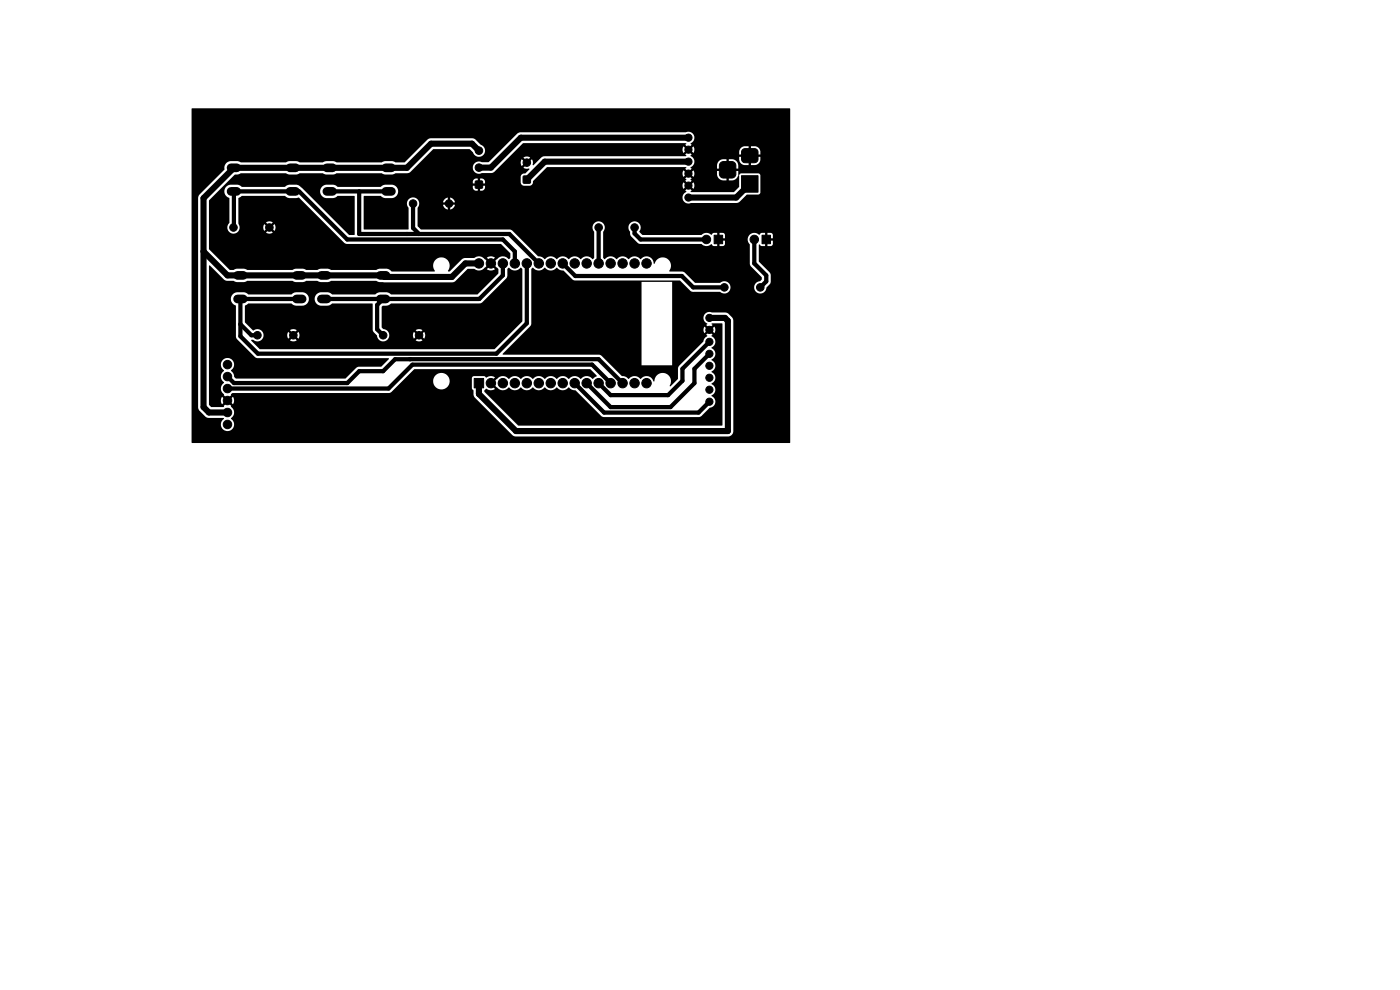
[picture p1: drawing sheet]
<svg xmlns="http://www.w3.org/2000/svg" width="297mm" height="210mm" viewBox="0 0 297 210" stroke-linecap="round" stroke-linejoin="round" font-family="sans-serif">
<g fill="#000" stroke="#000" stroke-width=".21">
<path d="M100.9 38.4h1.4v1.5h-1.4zM111 37.4h1.5v1.4h-1.5zM152.9 34.5l.5-.2h1.8a.88 .88 0 0 1 .9 .8v1.8a.88 .88 0 0 1-.9 .9h-1.7a.88 .88 0 0 1-.9-.9v-1.9zM157.3 37.3h3.5v3.5h-3.5zM157.5 31.8l.6-.3h2l.4 .2 .3 .6v1.5l-.1 .4-.6 .3h-2l-.5-.1-.3-.6v-1.5zM151.5 49.9h1.8v1.8h-1.8zM161.7 49.9h1.8v1.8h-1.8zM100.6 80.3h2v2h-2z"/>
<circle cx="101.6" cy="32" r=".8"/>
<circle cx="101.6" cy="35.6" r=".8"/>
<circle cx="111.8" cy="34.5" r=".8"/>
<circle cx="146" cy="34.3" r=".76"/>
<circle cx="146" cy="36.8" r=".76"/>
<circle cx="146" cy="39.4" r=".76"/>
<circle cx="146" cy="31.7" r=".76"/>
<circle cx="146" cy="29.2" r=".76"/>
<circle cx="49.5" cy="48.3" r=".8"/>
<circle cx="57.1" cy="48.3" r=".8"/>
<circle cx="87.6" cy="43.2" r=".8"/>
<circle cx="95.2" cy="43.2" r=".8"/>
<circle cx="101.6" cy="55.9" r="1"/>
<circle cx="104.1" cy="55.9" r="1"/>
<circle cx="106.7" cy="55.9" r="1"/>
<circle cx="109.2" cy="55.9" r="1"/>
<circle cx="111.8" cy="55.9" r="1"/>
<circle cx="114.3" cy="55.9" r="1"/>
<circle cx="116.8" cy="55.9" r="1"/>
<circle cx="119.4" cy="55.9" r="1"/>
<circle cx="121.9" cy="55.9" r="1"/>
<circle cx="124.5" cy="55.9" r="1"/>
<circle cx="127" cy="55.9" r="1"/>
<circle cx="127" cy="48.3" r=".8"/>
<circle cx="129.5" cy="55.9" r="1"/>
<circle cx="132.1" cy="55.9" r="1"/>
<circle cx="134.6" cy="55.9" r="1"/>
<circle cx="134.6" cy="48.3" r=".8"/>
<circle cx="137.2" cy="55.9" r="1"/>
<circle cx="146" cy="41.9" r=".76"/>
<circle cx="149.9" cy="50.8" r=".9"/>
<circle cx="160" cy="50.8" r=".9"/>
<circle cx="48.3" cy="79.9" r=".9"/>
<circle cx="48.3" cy="77.3" r=".9"/>
<circle cx="54.6" cy="71.1" r=".8"/>
<circle cx="62.2" cy="71.1" r=".8"/>
<circle cx="81.3" cy="71.1" r=".8"/>
<circle cx="88.9" cy="71.1" r=".8"/>
<circle cx="150.5" cy="70" r=".76"/>
<circle cx="150.5" cy="67.4" r=".76"/>
<circle cx="150.5" cy="75.1" r=".76"/>
<circle cx="150.5" cy="72.5" r=".76"/>
<circle cx="150.5" cy="77.6" r=".76"/>
<circle cx="153.7" cy="61" r=".8"/>
<circle cx="161.3" cy="61" r=".8"/>
<circle cx="48.3" cy="90" r=".9"/>
<circle cx="48.3" cy="82.4" r=".9"/>
<circle cx="48.3" cy="87.5" r=".9"/>
<circle cx="48.3" cy="85" r=".9"/>
<circle cx="104.1" cy="81.3" r="1"/>
<circle cx="106.7" cy="81.3" r="1"/>
<circle cx="109.2" cy="81.3" r="1"/>
<circle cx="111.8" cy="81.3" r="1"/>
<circle cx="114.3" cy="81.3" r="1"/>
<circle cx="116.8" cy="81.3" r="1"/>
<circle cx="119.4" cy="81.3" r="1"/>
<circle cx="121.9" cy="81.3" r="1"/>
<circle cx="124.5" cy="81.3" r="1"/>
<circle cx="127" cy="81.3" r="1"/>
<circle cx="129.5" cy="81.3" r="1"/>
<circle cx="132.1" cy="81.3" r="1"/>
<circle cx="134.6" cy="81.3" r="1"/>
<circle cx="137.2" cy="81.3" r="1"/>
<circle cx="150.5" cy="85.2" r=".76"/>
<circle cx="150.5" cy="82.7" r=".76"/>
<circle cx="150.5" cy="80.1" r=".76"/>
</g>
<g fill="none" stroke="#000" stroke-width="1.8">
<path d="M49 35.6h1.2M61.5 35.6h1.2M69.3 35.6h1.2M81.8 35.6h1.2M49 40.6h1.2M50.4 58.4h1.2M61.5 40.6h1.2M62.9 58.4h1.2M68.2 58.4h1.2M69.3 40.6h1.2M80.7 58.4h1.2M81.8 40.6h1.2"/>
<path d="M50.4 63.4h1.2M62.9 63.4h1.2M68.2 63.4h1.2M80.7 63.4h1.2"/>
</g>
<g fill="none" stroke="#000" stroke-width=".9">
<path d="M49.5 48.3l.1-7.7h13.9l10.2 10.2h33l2.5 2.5v2.6M69.9 40.6h12.5M76.2 40.6v9h31.9l6.2 6.3M87.6 43.2v5.2l1.3 1.2M106.7 55.9v2.5l-5 5h-20.4l-1.3 1.3v5.2l1.3 1.2M111.8 55.9v12.7l-6.5 6.4h-50.6l-3.7-3.7v-7.9h12.5M119.4 55.9l2.7 2.7h22.5l2.5 2.4h6.6M127 48.3v7.6M134.6 48.3v1.2l1.3 1.3h14M160 50.8v5.1l2.6 2.5v1.3l-1.3 1.3M48.3 79.9l1.3 1.4h24.1l2.5-2.6h5.1l2.5-2.5h43.2l5.1 5.1M51 68.8l2.3 2.3h1.3"/>
<path d="M68.6 63.4h12.5M87 76.2h.1M150.5 75.1l-3.2 3.1v3.1l-5.1 5.1h-12.7l-5-5.1M150.5 72.5l-5.7 5.7v2.6l-3.1 3h-12.2l-2.5-2.5M121.9 81.3l6.3 6.2h20l2.3-2.3M129.5 81.3l-3.9-3.9h-38.1l-5.1 5h-34.1"/>
</g>
<path d="M101.6 32l-1.5-1.5h-8.7l-5.1 5.1h-36.7l-6.4 6.4v44.4l1.1 1.1h4M146 29.2h-35.5l-6.4 6.4h-2.5M146 34.3h-30.4l-3.8 3.8M159.1 39l-2.9 2.9h-10.2M43.2 53.3l5.1 5.1h33l.3 .3h14.3l2.8-2.8h2.9M150.5 67.4h3.3l.6 .7v23.3h-44.9l-7.9-7.8v-2.3" fill="none" stroke="#000" stroke-width="1.3"/>
<path d="M40.7 23h126.8l.1 .1v70.9l-126.9-.1-.1-7.5h1.4l.3 .7 1.6 1.5 3.6 .1a1.44 1.44 0 0 0-.3 2.3 1.44 1.44 0 0 0 2.3-.3 1.57 1.57 0 0 0-.5-2 1.53 1.53 0 0 0 0-2.5l.1-.1-.8-.8 .3-.3 .8 .8 .2-.6v-.7l-.2-.3-.8 .7-.3-.3 1-1.2h33.2l.5-.2 2.2-2.2h6.7a1.76 1.76 0 0 0 2.7 1.4 1.76 1.76 0 0 0 0-3 1.76 1.76 0 0 0-2.7 1.3v.3h-6.7l2.7-2.7h37.3l1.4 1.4-.8 .7a1.71 1.71 0 0 0-2.6 0 1.64 1.64 0 0 0-2.6 0 1.64 1.64 0 0 0-2.5 0 1.64 1.64 0 0 0-2.6 0 1.64 1.64 0 0 0-2.5 0 1.64 1.64 0 0 0-2.5 0 1.64 1.64 0 0 0-2.6 0 1.53 1.53 0 0 0-2.4 0l-.9 .7-.3-.3 .7-.8a1.77 1.77 0 0 0-1.9 .1l-.5-.3h-2.1l-.3 .2-.1 2.3 .3 .5 .1 1.2 8.2 8.3 .5 .3h45.5l.6-.4 .3-.7v-23.7l-.3-.5-1.1-.9-3.2-.1a1.3 1.3 0 0 0-1.7 .7 1.3 1.3 0 0 0 .8 1.7l-.3 .2 .7 .7-.4 .4-.7-.7a1.24 1.24 0 0 0 0 1.4l.7-.7 .4 .4-.7 .6 .2 .2v.2a1.36 1.36 0 0 0-.8 1.1l-5.2 5.2-.2 .4v2.3l-1.5 1.5h-.2a1.81 1.81 0 0 0-1-2.7 1.81 1.81 0 0 0-2.3 1.7h-.2a1.59 1.59 0 0 0-2.7-.5 1.63 1.63 0 0 0-2.6 0 1.77 1.77 0 0 0-1.4-.7l-4.3-4.2-.4-.3h-20.5v-.2l5.9-6.1 .1-9.1h23.4v17.7h6.5v-17.7h-29.9v-2.7l.4-.3a1.63 1.63 0 0 0 2.5 0 1.63 1.63 0 0 0 2.5 0 1.77 1.77 0 0 0 1.5 .6l1.8 1.9 .6 .2h22.2l2.6 2.4h5.9a1.32 1.32 0 0 0 1.9 0 1.32 1.32 0 0 0 0-1.9 1.32 1.32 0 0 0-1.9 0h-5.2l-2.5-2.3-3-.2a1.81 1.81 0 0 0-.6-2.7 1.81 1.81 0 0 0-2.6 1.2l-.1-.1a1.58 1.58 0 0 0-1.1-1.5 1.58 1.58 0 0 0-1.7 .6 1.63 1.63 0 0 0-2.6 0 1.63 1.63 0 0 0-2.5 0 1.63 1.63 0 0 0-2.6 0l-.2-.3v-5.5l.3-.9h5l.5 1.8 1.5 1.4 .4 .2 13.1 .1a1.51 1.51 0 0 0 2.2 0l.4 .4h.8v-1h.4v1l.9-.1 .3-.3v-.8h-1l.1-.2h5.7l.1 .5 .4 .6v4.4l2.5 2.6a.91 .91 0 0 1-1 .9 1.31 1.31 0 0 0 .1 2.3 1.31 1.31 0 0 0 1.9-1.1l.9-1v-1.8l-.2-.4-2.3-2.3v-3.5l.1-.2 .5 .4h.7v-1h.5v1l.9-.1 .3-.3v-.8h-1.1v-.4h1.1v-.8l-.4-.4h-.8v1h-.5v-1h-.7l-.5 .4a1.51 1.51 0 0 0-1.5-.3 1.51 1.51 0 0 0-1 1.3h-5.7l-.1-.2h1v-.8l-.3-.3-.9-.1v1h-.4v-1h-.8l-.4 .4a1.66 1.66 0 0 0-2.2 0h-12.5l-.6-.6a1.39 1.39 0 0 0 0-1.6 1.39 1.39 0 0 0-1.5-.6l-.7 .6-.2 .7h-5a1.32 1.32 0 0 0-1.8-1.2 1.32 1.32 0 0 0-.5 2.1v5.5l-.2 .3a1.71 1.71 0 0 0-2.6 0 1.63 1.63 0 0 0-2.6 0 1.63 1.63 0 0 0-2.5 0 1.63 1.63 0 0 0-2.6 0l-.6-.5-.8-.2-5.4-5.4-.5-.2h-18.9l-.7-.8v-3.8l.3-.7h5.1l.3 .6 .7 .5v-1h.5v1l.7-.5 .3-.6h-.9v-.5h.9l-.3-.6-.7-.4v1h-.5v-1l-.7 .4-.3 .6h.9v.5h-6a1.32 1.32 0 0 0-1.7-1.5 1.32 1.32 0 0 0-.5 2.2l-.1 4.6h-9.4v-7.1h3.5l.8 .4h1.6a1.43 1.43 0 0 0 1.3-1 1.43 1.43 0 0 0-.6-1.6h16.5v.4a.81 .81 0 0 0 1.1 .7v-1.1h-17.6l-.6-.2h-1.4l-1.1 .4h-9l-.8-.4h-1.6a1.43 1.43 0 0 0-1.4 1.4 1.43 1.43 0 0 0 1.3 1.4h1.6l.9-.4h3.5v8.2h-1.2l-9.9-9.9-.8-.6-2-.1-.9 .4h-9.1l-.7-.4h-1.6a1.48 1.48 0 0 0-1.4 1.3 1.48 1.48 0 0 0 1.1 1.6l-.1 5.2a1.31 1.31 0 0 0 .4 2.2 1.31 1.31 0 0 0 1.8-1.2h5l.3 .7 .7-.7 .3 .4-.7 .6a1.28 1.28 0 0 0 1.5 0l-.7-.6 .3-.4 .7 .7 .2-.3v-.7l-.2-.5-.7 .7-.3-.3 .7-.7a1.28 1.28 0 0 0-1.5 0l.7 .7-.3 .3-.7-.7-.3 .8h-5l-.2-.9v-5.4l.7-.4h9.1l1 .4 2-.1 9.6 9.6 .5 .2 32.7 .1 2 1.9v1.1a.38 .38 0 0 1-.4 .1 .38 .38 0 0 1-.3-.3 1.51 1.51 0 0 0-2 .4l-.9 .7-.3-.3 .7-.8a1.49 1.49 0 0 0-1.7 .1l.7 .7-.4 .3-.7-.7a1.72 1.72 0 0 0-2.3-.3l-2.3 .1-2.9 2.8-.4-.1a1.78 1.78 0 0 0-.2-2.5 1.78 1.78 0 0 0-2.5 .1 1.78 1.78 0 0 0-.1 2.4l-9.1 .1-.6-.5-.5-.1h-1.6l-.6 .3h-9.5l-.8-.3h-1.6l-.6 .3h-2.3l-.8-.3h-1.5l-.7 .3h-9.5l-.8-.3h-1.4l-.8 .3-.8-.1-4.4-4.4 .1-10.3 3.3-3.4h53.6l.1 .3h.4v1.1a.85 .85 0 0 0 1.1-1.1h-1.1a.3 .3 0 0 0 0-.5 .3 .3 0 0 0-.5 .2h-53.6l.2-.2h53.5v-1h.4v1h1.1a.85 .85 0 0 0-1.1-1 1.26 1.26 0 0 0-1.4 .4l-.1 .6h-52.4l1.9-1.8 1.3-.3h9.5l.8 .2h1.6l.6-.2h4.9l.7 .2h1.6l.6-.2h9.6l.7 .2h1.4l.8-.2 2.7-.1 .5-.2 .9-.9h12.3a1.32 1.32 0 0 0 1.9 1.1l2.4-.1 2.2-2.1h3.7l.2 .7 .7-.7-.7-.7-.2 .7h-3.7l1.1-1.1h3.1l.8 .7 .7-.7-.7-.2-.8 .2h-3.1l3.1-3h34.5l.1 .1-.2 .2 .6 .7-.3 .3-.7-.6-.1 .2-.1 .7 .2 .4 .7-.6 .3 .3-.6 .7 .2 .1-.1 .2h-30l-.7 .3-1.7 1.7-.1-.1v-.7l-.2-.5-.7 .8a.3 .3 0 0 0-.3-.4 .3 .3 0 0 0-.3 .3 .3 .3 0 0 0 .3 .3l-.8 .8 .5 .2 .7-.1 .1 .2-.8 .9h-.3a.74 .74 0 0 0-.7 .7v1.3l.2 .4 .5 .2h1.2a.87 .87 0 0 0 .7-1l3-3h29.4l.1 .2-.2 .2 .6 .6-.3 .4-.7-.7-.2 .9 .2 .5 .7-.6 .3 .3-.6 .7 .2 .2-.2 .2 .6 .7-.3 .3-.7-.6-.2 .7 .2 .7 .7-.7 .3 .4-.6 .6 .2 .3a1.28 1.28 0 0 0-.7 1.7 1.28 1.28 0 0 0 1.7 .7l9.8-.1 .6-.2 1.5-1.5h2.4l.3-.2 .1-.3v-3.8l-.4-.2h-3.6l-.6 .4-.1-.2v-.7h-1.7v-.5h1.7v-.8a1.37 1.37 0 0 0-1.3-1.2h-.7v.8h-.5v-.8h-.7a1.37 1.37 0 0 0-1.3 1.3v.7h1.8v.5h-1.8v.7a1.37 1.37 0 0 0 1.3 1.3h.7v-.8h.5v.8h.7a1.57 1.57 0 0 0 1.4-1.1l.1 .1v2.3l-1.1 1.2h-9.1l-.1-.2 .2-.2-.6-.6 .3-.4 .7 .7a1.24 1.24 0 0 0 0-1.4l-.7 .6-.3-.3 .6-.7-.2-.2 .2-.2-.6-.7 .3-.3 .7 .6a1.24 1.24 0 0 0 0-1.4l-.7 .7-.3-.4 .6-.6-.2-.2a1.38 1.38 0 0 0 .8-1.3 1.38 1.38 0 0 0-.8-1.3l.2-.2h10.9v.5h-.8v.5a1.24 1.24 0 0 0 1.2 1.2h.8v-1.5h.5v1.5h.8a1.24 1.24 0 0 0 1.2-1.2v-.5h-.8v-.5h.8a1.46 1.46 0 0 0-.6-1.6l-1.4-.2v1.5h-.5v-1.5h-.8a1.24 1.24 0 0 0-1.2 1.2v.6h-10.1l-.6-.7 .3-.3 .7 .6a1.24 1.24 0 0 0 0-1.3l-.7 .6-.3-.3 .6-.7-.2-.2a1.31 1.31 0 0 0 .7-1.7 1.31 1.31 0 0 0-1.7-.7h-35.2l-.6 .3-6 6h-1.5a1.32 1.32 0 0 0-1.9 1.2h-12.3l3.9-4h7.7l.7 .7a1.31 1.31 0 0 0 2.2 .6 1.31 1.31 0 0 0-.5-2.2l-1.1-1.1-.6-.3-9.1 .1-.5 .2-4.9 4.8h-1.9l-.7-.2h-1.6l-.6 .2h-9.6l-.7-.2h-1.6l-.6 .2h-4.9l-.8-.2h-1.5l-.7 .2h-9.5l-.8-.2h-1.3a1.52 1.52 0 0 0-1.4 1.8l-5.3 5.3-.3 .5v44.5l-1.4 .1zM44.4 56.3h.1l3.2 3.1 .5 .2h1.3l.8 .2h1.5l.7-.2h9.5l.8 .2h1.5l.7-.2h2.3l.8 .2h1.5l.7-.2h9.5l.5 .2 1.3 .1h14.3l.7-.3 2.6-2.5h1.5a1.5 1.5 0 0 0 2.1-.3l.8-.8 .4 .4-.7 .7a1.49 1.49 0 0 0 1.7 0l-.7-.7 .3-.4 1.1 1.1v.9l-4.4 4.5h-18.3l-.8-.5h-1.6l-1 .5h-9.1l-.8-.5h-1.6a1.43 1.43 0 0 0-1.3 1.4 1.43 1.43 0 0 0 1.3 1.4h1.5l.9-.4h8.5l.1 5.5 .1 .5 .8 .8a1.3 1.3 0 0 0 1.3 1.2 1.3 1.3 0 0 0 1.3-1.3h5l.2 .7 .7-.6 .4 .3-.7 .7a1.28 1.28 0 0 0 1.4 0l-.7-.7 .4-.3 .7 .6 .1-.2 .1-.7-.2-.5-.7 .7-.4-.4 .7-.7a1.28 1.28 0 0 0-1.4 0l.7 .7-.4 .4-.7-.7-.2 .7h-5a1.36 1.36 0 0 0-1.3-1.3l-.3-.4v-4.3l.2-.3h1.2l.6-.4 18.9-.1 .5-.2 5-5.1 .2-.5v-1.4l.4-.3a1.63 1.63 0 0 0 2.5 0l.3 .3v11.1l-5.9 5.9h-49.7l-1.9-1.9 .4-.1a1.33 1.33 0 0 0 1.4 .2 1.33 1.33 0 0 0 .8-1.2h5l.3 .7 .6-.6 .4 .3-.7 .7a1.28 1.28 0 0 0 1.5 0l-.7-.7 .3-.3 .7 .6 .2-.2v-.7l-.2-.5-.7 .7-.3-.4 .7-.7a1.28 1.28 0 0 0-1.5 0l.7 .7-.4 .4-.6-.7-.3 .7h-5a1.4 1.4 0 0 0-2.3-1l-1.6-1.7v-3.5l.7-.5h9.1l.7 .4h1.7a1.43 1.43 0 0 0 1.3-1.4 1.43 1.43 0 0 0-1.3-1.4h-1.5l-.9 .5h-9.1l-.7-.5h-1.7a1.48 1.48 0 0 0-1.3 1.3 1.48 1.48 0 0 0 1 1.6l.1 6.8 4.3 4.2 28 .1 .1 .1-1.6 1.7-5.1 .1-2.5 2.4h-23.2l-.4-.4a1.76 1.76 0 0 0-.7-1.3 1.43 1.43 0 0 0 .3-2.2 1.43 1.43 0 0 0-2.2 .1 1.43 1.43 0 0 0 .4 2.1 1.54 1.54 0 0 0 0 2.6 1.53 1.53 0 0 0 0 2.5v.1l.7 .8-.3 .3-.8-.7-.2 .5v.7l.2 .4 .8-.8 .3 .3-.7 .8v.2l-2.6 .1-.5-.5zM102.8 82.8l.4-.3a1.49 1.49 0 0 0 1.8 0l-.7-.7 .3-.4 .8 .7a1.77 1.77 0 0 0 2.6 .1 1.63 1.63 0 0 0 2.5 0 1.63 1.63 0 0 0 2.6 0 1.63 1.63 0 0 0 2.5 0 1.63 1.63 0 0 0 2.5 0 1.63 1.63 0 0 0 2.6 0 1.77 1.77 0 0 0 1.4 .6l5.4 5.4 .6 .3h20.2l.5-.2 1.7-1.8a1.33 1.33 0 0 0 1.3-1.1 1.33 1.33 0 0 0-.9-1.5 1.38 1.38 0 0 0 .9-1.2 1.38 1.38 0 0 0-.9-1.3 1.38 1.38 0 0 0 .9-1.3 1.38 1.38 0 0 0-.9-1.2 1.38 1.38 0 0 0 .9-1.3 1.38 1.38 0 0 0-.9-1.3 1.38 1.38 0 0 0 .9-1.2 1.38 1.38 0 0 0-.9-1.3 1.38 1.38 0 0 0 .9-1.3 1.38 1.38 0 0 0-.9-1.3l.3-.2-.7-.6 .4-.4 .6 .7a1.24 1.24 0 0 0 0-1.4l-.6 .6-.4-.3 .7-.7-.2-.1v-.2l2.3 .1-.1 21.6h-43.2l-7.2-7.2z" fill="#000"/>
</svg>
